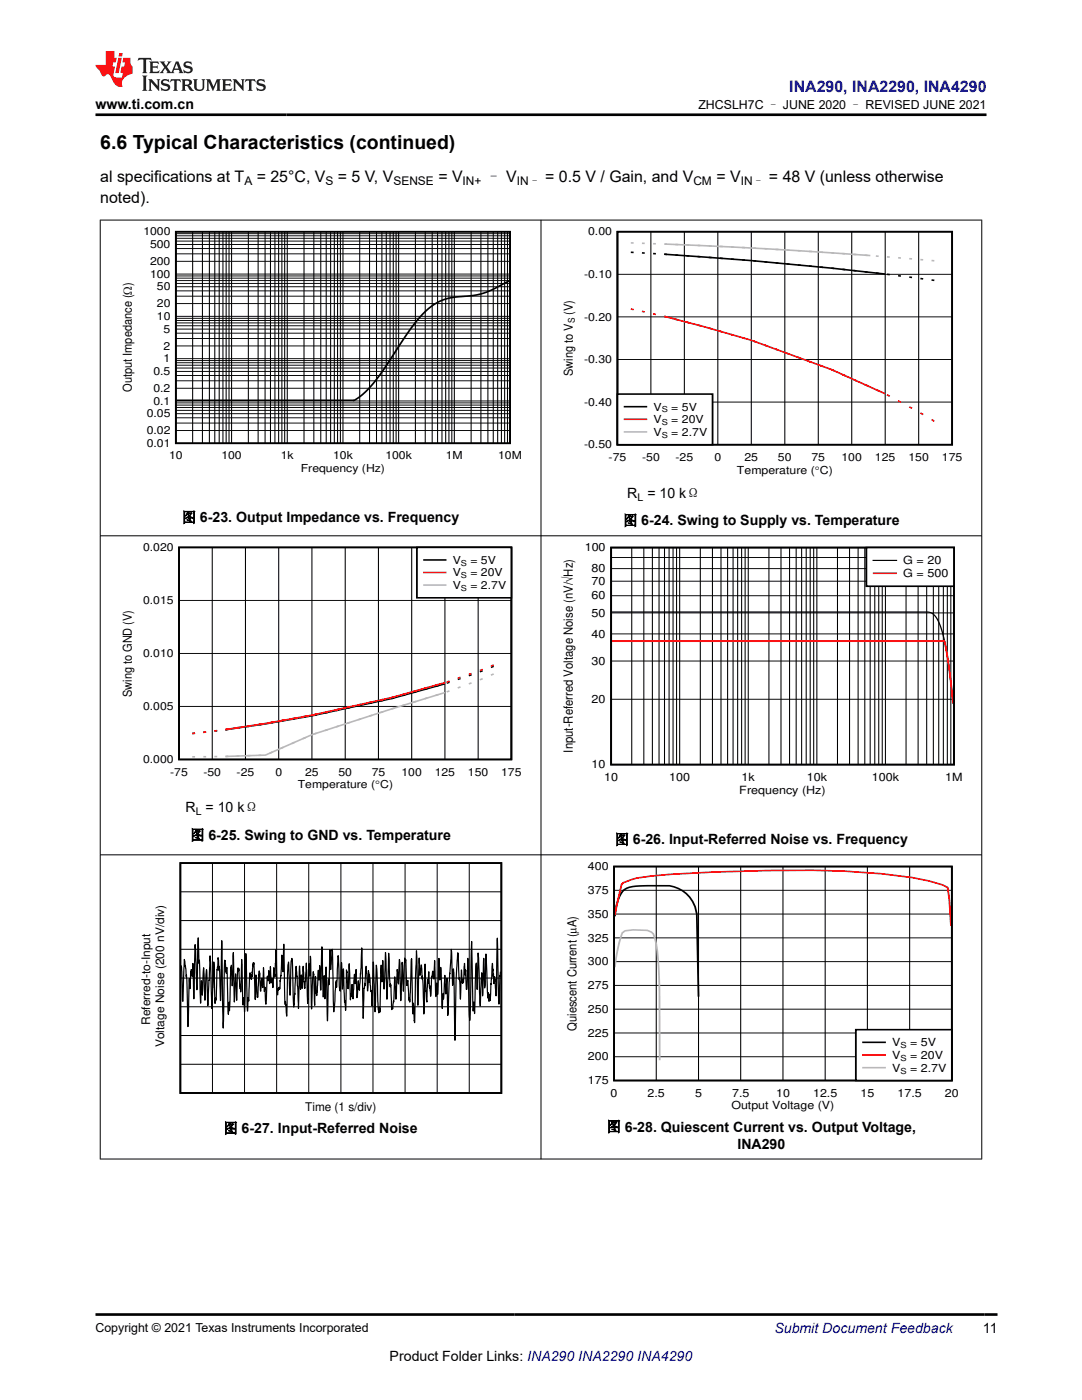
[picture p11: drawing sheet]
<svg xmlns="http://www.w3.org/2000/svg" width="216mm" height="279mm" viewBox="0 0 216 279" stroke-linecap="round" stroke-linejoin="round" font-family="sans-serif">
<defs><g id="words">
<text font-size="3.9" x="20" y="29.8">6.6 Typical Characteristics (continued)</text>
<text font-size="3.2" fill="#00f" x="157.5" y="18.3">INA290, INA2290, INA4290</text>
<g font-size="3.2">
<text x="20" y="40.5">noted).</text>
<text x="20" y="36.3">al specifications at T</text>
<text x="51.2" y="36.3">= 25°C, V</text>
<text x="67.4" y="36.3">= 5 V, V</text>
<text x="87.5" y="36.3">= V</text>
<text x="97" y="36.3">– V</text>
<text x="108.8" y="36.3">= 0.5 V / Gain, and V</text>
<text x="142.9" y="36.3">= V</text>
<text x="153.4" y="36.3">= 48 V (unless otherwise</text>
</g>
<g font-size="2.8">
<text x="19" y="21.7">www.ti.com.cn</text>
<text x="125.2" y="99.3">R = 10 kΩ</text>
<text x="36.3" y="104.2">图 6-23. Output Impedance vs. Frequency</text>
<text x="124.3" y="104.8">图 6-24. Swing to Supply vs. Temperature</text>
<text x="37" y="162.1">R = 10 kΩ</text>
<text x="38" y="167.6">图 6-25. Swing to GND vs. Temperature</text>
<text x="122.7" y="168.5">图 6-26. Input-Referred Noise vs. Frequency</text>
<text x="44.6" y="226.1">图 6-27. Input-Referred Noise</text>
<text x="121.1" y="225.8">图 6-28. Quiescent Current vs. Output Voltage,</text>
<text x="147.1" y="229.2">INA290</text>
<text x="196.1" y="266.1">11</text>
<text x="77.8" y="271.7">Product Folder Links: INA290 INA2290 INA4290</text>
</g>
<text font-size="2.8" fill="#00f" x="154.5" y="266.1">Submit Document Feedback</text>
<g font-size="2.5">
<text x="139.3" y="21.8">ZHCSLH7C – JUNE 2020 – REVISED JUNE 2021</text>
<text x="114.3" y="75.1" transform="rotate(-90 114.3 75.1)">Swing to V (V)</text>
<text x="114.3" y="150.2" transform="rotate(-90 114.3 150.2)">Input-Referred Voltage Noise (nV/óHz)</text>
<text x="115" y="205.7" transform="rotate(-90 115 205.7)">Quiescent Current (PA)</text>
<text x="19" y="265.8">Copyright © 2021 Texas Instruments Incorporated</text>
</g>
<g font-size="2.4">
<text x="48.8" y="36.9">A</text>
<text x="64.9" y="36.9">S</text>
<text x="78.5" y="36.9">SENSE</text>
<text x="92.3" y="36.9">IN+</text>
<text x="103.1" y="36.9">IN–</text>
<text x="138.4" y="36.9">CM</text>
<text x="147.8" y="36.9">IN–</text>
<text x="26.3" y="78.2" transform="rotate(-90 26.3 78.2)">Output Impedance (:)</text>
<text x="26.3" y="139.1" transform="rotate(-90 26.3 139.1)">Swing to GND (V)</text>
<text x="60.9" y="221.7">Time (1 s/div)</text>
</g>
<g font-size="2.3">
<text x="116.7" y="110">100</text>
<text x="180.2" y="112.6">G = 20</text>
<text x="118.1" y="119.6">60</text>
<text x="118.1" y="116.7">70</text>
<text x="118.1" y="114.2">80</text>
<text x="180.2" y="115.2">G = 500</text>
<text x="118.1" y="123.1">50</text>
<text x="118.1" y="127.2">40</text>
<text x="118.1" y="132.7">30</text>
<text x="118.1" y="140.3">20</text>
<text x="118.1" y="153.3">10</text>
<text x="120.6" y="155.9">10</text>
<text x="133.5" y="155.9">100</text>
<text x="148" y="155.9">1k</text>
<text x="161" y="155.9">10k</text>
<text x="174" y="155.9">100k</text>
<text x="188.6" y="155.9">1M</text>
<text x="147.5" y="158.5">Frequency (Hz)</text>
<text x="30" y="204.6" transform="rotate(-90 30 204.6)">Referred-to-Input</text>
<text x="32.8" y="209" transform="rotate(-90 32.8 209)">Voltage Noise (200 nV/div)</text>
</g>
<g font-size="2.2">
<text x="28.6" y="47">1000</text>
<text x="117.4" y="47">0.00</text>
<text x="30" y="52.9">200</text>
<text x="30" y="49.5">500</text>
<text x="30" y="55.4">100</text>
<text x="31.3" y="57.9">50</text>
<text x="116.5" y="55.5">-0.10</text>
<text x="31.3" y="63.9">10</text>
<text x="31.3" y="61.3">20</text>
<text x="116.5" y="64">-0.20</text>
<text x="32.7" y="69.8">2</text>
<text x="32.7" y="66.4">5</text>
<text x="30.6" y="74.8">0.5</text>
<text x="32.7" y="72.3">1</text>
<text x="116.5" y="72.5">-0.30</text>
<text x="29.3" y="83.3">0.05</text>
<text x="30.6" y="80.7">0.1</text>
<text x="30.6" y="78.2">0.2</text>
<text x="116.5" y="81">-0.40</text>
<text x="130.4" y="81.9">V</text>
<text x="133.9" y="81.9">= 5V</text>
<text x="29.3" y="89.2">0.01</text>
<text x="29.3" y="86.6">0.02</text>
<text x="116.5" y="89.5">-0.50</text>
<text x="130.4" y="84.5">V</text>
<text x="130.4" y="87">V</text>
<text x="133.9" y="84.5">= 20V</text>
<text x="133.9" y="87">= 2.7V</text>
<text x="33.7" y="91.7">10</text>
<text x="44.2" y="91.7">100</text>
<text x="56" y="91.7">1k</text>
<text x="60" y="94.2">Frequency (Hz)</text>
<text x="66.5" y="91.7">10k</text>
<text x="76.9" y="91.7">100k</text>
<text x="89" y="91.7">1M</text>
<text x="99.4" y="91.7">10M</text>
<text x="121.4" y="92">-75</text>
<text x="128.1" y="92">-50</text>
<text x="134.8" y="92">-25</text>
<text x="142.6" y="92">0</text>
<text x="147.1" y="94.5">Temperature (qC)</text>
<text x="148.6" y="92">25</text>
<text x="155.2" y="92">50</text>
<text x="161.9" y="92">75</text>
<text x="167.9" y="92">100</text>
<text x="174.6" y="92">125</text>
<text x="181.3" y="92">150</text>
<text x="187.9" y="92">175</text>
<text x="28.5" y="110">0.020</text>
<text x="90.3" y="112.5">V</text>
<text x="93.9" y="112.5">= 5V</text>
<text x="90.3" y="115">V</text>
<text x="90.3" y="117.5">V</text>
<text x="93.9" y="115">= 20V</text>
<text x="93.9" y="117.5">= 2.7V</text>
<text x="28.5" y="120.5">0.015</text>
<text x="28.5" y="131.1">0.010</text>
<text x="28.5" y="141.7">0.005</text>
<text x="28.5" y="152.3">0.000</text>
<text x="34" y="154.8">-75</text>
<text x="40.6" y="154.8">-50</text>
<text x="47.2" y="154.8">-25</text>
<text x="54.9" y="154.8">0</text>
<text x="60.9" y="154.8">25</text>
<text x="67.5" y="154.8">50</text>
<text x="74.2" y="154.8">75</text>
<text x="80.1" y="154.8">100</text>
<text x="86.7" y="154.8">125</text>
<text x="93.4" y="154.8">150</text>
<text x="100" y="154.8">175</text>
<text x="59.4" y="157.3">Temperature (qC)</text>
<text x="117.3" y="173.7">400</text>
<text x="117.3" y="178.4">375</text>
<text x="117.3" y="183.2">350</text>
<text x="117.3" y="187.9">325</text>
<text x="117.3" y="197.4">275</text>
<text x="117.3" y="192.6">300</text>
<text x="117.3" y="202.1">250</text>
<text x="117.3" y="206.9">225</text>
<text x="178" y="208.8">V</text>
<text x="181.6" y="208.8">= 5V</text>
<text x="117.3" y="211.6">200</text>
<text x="178" y="211.3">V</text>
<text x="178" y="213.9">V</text>
<text x="181.6" y="211.3">= 20V</text>
<text x="181.6" y="213.9">= 2.7V</text>
<text x="117.3" y="216.4">175</text>
<text x="121.8" y="218.9">0</text>
<text x="129.2" y="218.9">2.5</text>
<text x="138.7" y="218.9">5</text>
<text x="145.9" y="221.4">Output Voltage (V)</text>
<text x="146.1" y="218.9">7.5</text>
<text x="154.9" y="218.9">10</text>
<text x="162.2" y="218.9">12.5</text>
<text x="171.7" y="218.9">15</text>
<text x="179.1" y="218.9">17.5</text>
<text x="188.6" y="218.9">20</text>
</g>
<g font-size="2.1">
<text x="127.2" y="99.9">L</text>
<text x="39.1" y="162.7">L</text>
</g>
<text font-size="1.8" x="114.7" y="64.5" transform="rotate(-90 114.7 64.5)">S</text>
<g font-size="1.7">
<text x="132" y="82.3">S</text>
<text x="132" y="84.8">S</text>
<text x="132" y="87.4">S</text>
<text x="179.7" y="209.2">S</text>
<text x="179.7" y="211.7">S</text>
<text x="179.7" y="214.2">S</text>
</g>
<g font-size="1.6">
<text x="92" y="112.9">S</text>
<text x="92" y="115.4">S</text>
<text x="92" y="117.9">S</text>
</g>
</g></defs>
<g fill="none" stroke="#000" stroke-width=".34">
<path d="M35.1 46.2h66.7v42.3h-66.7zM101.6 56.1l-3.5 1.8-1.6 .6-1.9 .4-3.5 .4-1.8 .3-1.8 .6-1.6 1.1-1.6 1.4-2.1 2.6-7.1 10.4-1.9 2.2-2 1.7a2.33 2.33 0 0 1-1.7 .3h-34.2M123.2 46.2h66.8v42.5h-66.8zM125.9 50.3l.5 .1M128.1 50.5h.5M130.3 50.6h.6M133.1 50.8l-.6-.1a817.7 817.7 0 0 1 44.1 4M134.8 50.9h.5M137 51.1h.5M139.2 51.2h.6M141.4 51.4h.6M143.7 51.5l.5 .1"/>
<path d="M145.9 51.7h.5M148.1 51.9h.6M150.3 52l.6 .1M152.5 52.3h.6M154.8 52.5h.5M157 52.7h.5M159.2 52.9h.6M161.4 53.1h.6M163.7 53.3l.5 .1M165.9 53.5l.5 .1M168.1 53.8h.6M170.3 54l.6 .1"/>
<path d="M172.5 54.2l.6 .1M174.8 54.5l.5 .1M177 54.7l.5 .1M179.2 55l.6 .1M181.4 55.3l.6 .1M183.7 55.6l.5 .1M185.9 55.9l.5 .1"/>
</g>
<g fill="none" stroke="#000" stroke-width=".2">
<path d="M35.1 59.1h66.7M35.1 58.1h66.7M35.1 57.2h66.7M35.1 56.6h66.7M35.1 56h66.7M35.1 55.5h66.7M35.1 55.1h66.7M35.1 54.7h66.7M35.1 52.2h66.7M35.1 50.7h66.7M35.1 49.6h66.7M35.1 48.8h66.7"/>
<path d="M35.1 48.1h66.7M35.1 47.6h66.7M35.1 47.1h66.7M35.1 46.6h66.7M38.4 46.2v42.3M40.4 46.2v42.3M41.8 46.2v42.3M42.9 46.2v42.3M43.7 46.2v42.3M44.5 46.2v42.3M45.1 46.2v42.3M45.7 46.2v42.3"/>
<path d="M46.2 46.2v42.3M49.6 46.2v42.3M51.5 46.2v42.3M52.9 46.2v42.3M54 46.2v42.3M54.9 46.2v42.3M55.6 46.2v42.3M56.2 46.2v42.3M56.8 46.2v42.3M57.3 46.2v42.3M60.7 46.2v42.3M62.6 46.2v42.3"/>
<path d="M64 46.2v42.3M65.1 46.2v42.3M66 46.2v42.3M66.7 46.2v42.3M67.4 46.2v42.3M67.9 46.2v42.3M68.4 46.2v42.3M71.8 46.2v42.3M73.7 46.2v42.3M75.1 46.2v42.3M76.2 46.2v42.3M77.1 46.2v42.3"/>
<path d="M77.8 46.2v42.3M78.5 46.2v42.3M79 46.2v42.3M79.5 46.2v42.3M82.9 46.2v42.3M84.9 46.2v42.3M86.2 46.2v42.3M87.3 46.2v42.3M88.2 46.2v42.3M88.9 46.2v42.3M89.6 46.2v42.3M90.2 46.2v42.3"/>
<path d="M90.7 46.2v42.3M94 46.2v42.3M96 46.2v42.3M97.4 46.2v42.3M98.4 46.2v42.3M99.3 46.2v42.3M100.1 46.2v42.3M100.7 46.2v42.3M101.3 46.2v42.3M123.2 54.7h66.8M129.9 46.2v42.6M136.6 46.2v42.6"/>
<path d="M143.2 46.2v42.6M149.9 46.2v42.6M156.6 46.2v42.6M163.3 46.2v42.6M170 46.2v42.6M176.6 46.2v42.6M183.3 46.2v42.6M35.1 77.5h66.7M35.1 76h66.7M35.1 74.9h66.7M35.1 74.1h66.7M35.1 73.5h66.7"/>
<path d="M35.1 72.9h66.7M35.1 72.4h66.7M35.1 72h66.7M35.1 71.6h66.7M35.1 69h66.7M35.1 67.5h66.7M35.1 66.5h66.7M35.1 65.7h66.7M35.1 65h66.7M35.1 64.4h66.7M35.1 64h66.7M35.1 63.5h66.7"/>
<path d="M35.1 63.1h66.7M35.1 60.6h66.7M123.2 71.7h66.8M123.2 63.2h66.8M35.1 85.9h66.7M35.1 84.4h66.7M35.1 83.4h66.7M35.1 82.6h66.7M35.1 81.9h66.7M35.1 81.3h66.7M35.1 80.8h66.7M35.1 80.4h66.7"/>
<path d="M35.1 80h66.7M123.2 80.2h66.8"/>
</g>
<g fill="none" stroke="#f00" stroke-width=".34">
<path d="M125.9 61.7l.5 .1M128.1 62.1l.5 .2M130.3 62.6l.6 .2M133.1 63.3l-.6-.2 8.1 2.1 9.3 2.7 16 5.9 10.7 4.8M134.8 63.7l.5 .2M137 64.3l.5 .1M139.2 64.9l.6 .1M141.4 65.5l.6 .1M143.7 66.1l.5 .2M145.9 66.7l.5 .2M148.1 67.4l.6 .1M150.3 68.1l.6 .2"/>
<path d="M152.5 68.9l.6 .2M154.8 69.7l.5 .2M157 70.5l.5 .2M159.2 71.3l.6 .2M161.4 72.1l.6 .2M163.7 72.9l.5 .2M165.9 73.7l.5 .3M168.1 74.7l.6 .3M170.3 75.7l.6 .3M172.5 76.7l.6 .3M174.8 77.8l.5 .2M177 78.8l.5 .3"/>
<path d="M179.2 80l.6 .3M181.4 81.2l.6 .3M183.7 82.4l.5 .3M185.9 83.7l.5 .4"/>
</g>
<g fill="none" stroke="#b8b8b8" stroke-width=".34">
<path d="M125.9 48.5h.5M128.1 48.5l.5 .1M130.3 48.6l.6 .1M132.5 48.7h.6M132.7 48.7l20.5 1 20.5 1.3M134.8 48.8h.5M137 48.9h.5M139.2 49h.6M141.4 49.1h.6M143.7 49.2h.5M145.9 49.3h.5M148.1 49.4h.6"/>
<path d="M150.3 49.5h.6M152.5 49.6l.6 .1M154.8 49.8h.5M157 49.9h.5M159.2 50l.6 .1M161.4 50.2h.6M163.7 50.3l.5 .1M165.9 50.5h.5M168.1 50.6h.6M170.3 50.8h.6M172.5 50.9l.6 .1M174.8 51.1h.5"/>
<path d="M177 51.3h.5M179.2 51.4l.6 .1M181.4 51.6l.6 .1M183.7 51.8l.5 .1M185.9 52h.5"/>
</g>
<path d="M123.2 78.6h19v10.1h-19z" fill-rule="evenodd" fill="#fff"/>
<g fill="none" stroke="#000" stroke-width=".34">
<path d="M123.2 78.6h19v10.1h-19zM124.6 81.2h4.4M35.7 109.2h66.3v42.4h-66.3zM76.4 139.8l-.5 .1M78.6 139.3l-.5 .1M80.9 138.7l-.6 .1M83.1 138l-.6 .2M85.3 137.4l-.6 .2M87.5 136.8l-.6 .2M88.8 136.5a293.3 293.3 0 0 1-43.8 9.1h.5M89.7 136.2l-.6 .1M91.9 135.4l-.6 .2"/>
<path d="M94.1 134.7l-.5 .1M96.3 133.9l-.5 .2M98.5 133l-.5 .2M38.9 146.3l-.5 .1M41.1 146.1l-.5 .1M43.3 145.8l-.5 .1M47.7 145.2l-.5 .1M50 144.9l-.6 .1M52.2 144.6l-.6 .1M54.4 144.2l-.6 .1M56.6 143.8l-.6 .1M58.8 143.5l-.6 .1"/>
<path d="M61 143.1l-.6 .1M63.2 142.6l-.6 .2M65.4 142.2l-.5 .1M67.6 141.7l-.5 .1M69.8 141.2l-.5 .1M72 140.7l-.5 .2M74.2 140.3l-.5 .1"/>
</g>
<g fill="none" stroke="#f00" stroke-width=".34">
<path d="M124.6 83.7h4.4M76.4 139.6l-.5 .1M78.6 139.1l-.5 .1M80.9 138.5l-.6 .1M83.1 137.8l-.6 .2M85.3 137.2l-.6 .2M87.5 136.6l-.6 .2M88.8 136.2a299.1 299.1 0 0 1-43.8 9.4l.5-.1M89.7 135.9l-.6 .2M91.9 135.2l-.6 .2M94.1 134.4l-.5 .2M96.3 133.6l-.5 .2"/>
<path d="M98.5 132.7l-.5 .2M38.9 146.3l-.5 .1M41.1 146.1h-.5M43.3 145.8l-.5 .1M47.7 145.2l-.5 .1M50 144.8l-.6 .1M52.2 144.5l-.6 .1M54.4 144.1l-.6 .1M56.6 143.7l-.6 .1M58.8 143.3l-.6 .1M61 142.9l-.6 .1M63.2 142.5l-.6 .1"/>
<path d="M65.4 142l-.5 .1M67.6 141.5l-.5 .2M69.8 141.1l-.5 .1M72 140.6l-.5 .1M74.2 140.1l-.5 .1"/>
</g>
<g fill="none" stroke="#b8b8b8" stroke-width=".34">
<path d="M124.6 86.2h4.4M83.1 140l-.6 .1M85.3 139.3l-.6 .2M87.5 138.6l-.6 .2M88.8 138.2l-26.6 8.4-9.2 4.1-8 .3 .5-.1M89.7 137.9l-.6 .2M91.9 137.1l-.6 .2M94.1 136.3l-.5 .2M96.3 135.4l-.5 .3M98.5 134.5l-.5 .2M38.4 151h.5M40.6 151h.5"/>
<path d="M42.8 151h.5M47.7 150.9h-.5M50 150.8h-.6M52.2 150.7h-.6M54.4 150.1l-.6 .2M56.6 149.1l-.6 .3M58.8 148.1l-.6 .3M61 147.2l-.6 .2M63.2 146.3l-.6 .2M65.4 145.6l-.5 .2M67.6 144.9l-.5 .2M69.8 144.2l-.5 .2"/>
<path d="M72 143.5l-.5 .1M74.2 142.7l-.5 .2M76.4 142l-.5 .2M78.6 141.3l-.5 .2M80.9 140.6l-.6 .2"/>
</g>
<path d="M35.7 119.8h66.4M42.4 109.2v42.4M49 109.2v42.4M55.6 109.2v42.4M62.2 109.2v42.4M68.9 109.2v42.4M75.5 109.2v42.4M82.1 109.2v42.4M88.8 109.2v42.4M95.4 109.2v42.4M35.7 130.4h66.4M35.7 141h66.4" fill="none" stroke="#000" stroke-width=".2"/>
<path d="M83.2 109.2h18.8v10.1h-18.8z" fill-rule="evenodd" fill="#fff"/>
<path d="M83.2 109.2h18.8v10.1h-18.8zM84.6 111.8h4.3" fill="none" stroke="#000" stroke-width=".34"/>
<path d="M84.6 114.3h4.3" fill="none" stroke="#f00" stroke-width=".34"/>
<path d="M84.6 116.8h4.3" fill="none" stroke="#b8b8b8" stroke-width=".34"/>
<path d="M121.9 109.3h68.5v43.3h-68.5z" fill="none" stroke="#000" stroke-width=".35"/>
<g fill="none" stroke="#000" stroke-width=".2">
<path d="M121.9 118.9h68.5M121.9 116h68.5M121.9 113.5h68.5M121.9 111.3h68.5M126.1 109.3v43.3M128.5 109.3v43.3M130.2 109.3v43.3M131.5 109.3v43.3M132.6 109.3v43.3M133.5 109.3v43.3M134.3 109.3v43.3M135 109.3v43.3"/>
<path d="M135.6 109.3v43.3M139.7 109.3v43.3M142.2 109.3v43.3M143.9 109.3v43.3M145.2 109.3v43.3M146.3 109.3v43.3M147.2 109.3v43.3M148 109.3v43.3M148.7 109.3v43.3M149.3 109.3v43.3M153.4 109.3v43.3M155.8 109.3v43.3"/>
<path d="M157.5 109.3v43.3M158.9 109.3v43.3M160 109.3v43.3M160.9 109.3v43.3M161.7 109.3v43.3M162.4 109.3v43.3M163 109.3v43.3M167.1 109.3v43.3M169.5 109.3v43.3M171.2 109.3v43.3M172.6 109.3v43.3M173.6 109.3v43.3"/>
<path d="M174.6 109.3v43.3M175.3 109.3v43.3M176 109.3v43.3M176.7 109.3v43.3M180.8 109.3v43.3M183.2 109.3v43.3M184.9 109.3v43.3M186.2 109.3v43.3M187.3 109.3v43.3M188.2 109.3v43.3M189 109.3v43.3M189.7 109.3v43.3"/>
<path d="M121.9 139.6h68.5M121.9 131.9h68.5M121.9 126.5h68.5M121.9 122.3h68.5"/>
</g>
<path d="M122.1 122.1l63.4 .1 .7 .4 .8 1 .6 1.3 .6 2 1.1 5.7 .9 7.8" fill="none" stroke="#000" stroke-width=".24"/>
<path d="M122.1 128h66.4l.9 5.4 .8 7" fill="none" stroke="#f00" stroke-width=".35"/>
<path d="M172.9 109.3h17.5v7.7h-17.5z" fill-rule="evenodd" fill="#fff"/>
<path d="M172.9 109.3h17.5v7.7h-17.5zM36 172.2h64v45.9h-64z" fill="none" stroke="#000" stroke-width=".35"/>
<path d="M174.2 111.8h4.7M36.1 192.6l.4 7.2 .3-8.3 .5 3.9 .2 9.5 .2-9.2 .1-.4 .1 2 .2-3.4v.5l.1-.9 .2 1.4 .1-2.6 .2 7 .2-10.8 .4 9 .2-10.3 .5 13 .2-4.5 .2 2.9 .2-5.5 .3 6.5 .3-6.1v.1l.3 7.1 .4-9.9 .4 10.5 .3-9.3 .3 8.3 .1-1.1v.6l.1-.5v.2l.2-6 .1 .1 .1-.5v-2l.3 2.7v-.4l.2 6.3v-.1l.2-11.9 .3 17.5 .3-13.6 .4 2.6 .1-1.1 .3 9.3 .1-2.4 .1 1.7 .4-9.1 .1 4.1 .3-6.6 .2 9.9 .2-5.6 .2 5.2 .3-6.4v.3l.1-.3v.6v-.5l.4 4.7 .2-6.5 .2 8.5 .1 .6 .1-1.5 .2 2.8 .3-11.6 .3 11.5 .1-2.7 .1 .7 .2-5.4 .1-.3 .2 1.3v-.8l.1 .9 .4-3.4 .1 .6 .2 6.8 .2-4.9 .2 3.7 .1 .7 .3-5.2 .3 4 .2-2.6 .2 1.9 .2-4 .1 4.8 .2-.9 .2 3.4 .2-5.5 .1 .5v-.6l.1 .9 .1-2 .2 2.6 .2-3.4 .1 3.2v-.6l.1 .7 .1-1 .2 1.9 .1-4 .2 1.9 .1-.6 .1-4.9 .4 9.1 .1-1.2v.2l.2-.6v.5l.1-.4v.3l.1-.4 .3-6.4 .3 3.3 .1-5.5 .2 11.4 .1 .7 .1-.6v.7l.1-.1 .1 2.3 .2-8.7 .2-2.1 .3 6.6 .2-6.6 .1-.7 .4 9.7 .5-8.1 .5 8.4 .1-8.4 .1-.1 .2 4.6 .1-2.8 .2 2.6 .2-4.4 .3 4.4 .3-5 .3 8.1 .2-8 .2 2.5 .1-4 .3 10.5 .3-7.4 .3 6.7 .2-5.7 .1 3.3 .1 .5 .3-5v-.1l.2 2 .1-2.9 .2 4.9 .2-8.6 .3 9.6v.4l.2-4.3 .1 4.6 .3-6.3 .2 10.7 .2-8.1 .1-.2v1.1l.2-7 .2 4 .3-4 .3 12.4 .5-6.2 .1 1.3 .2-6.2 .3 6.3 .2 .7 .2-5.7 .2 5.3 .2-4 .3 6.6v-.3l.2 1.9 .1-8 .4 3.7 .2-5 .2 7.2 .1-1.1 .1 .5 .1-2.4 .2 2.8 .3-4.7v-.2l.2 1.9 .2-2.8 .1 5.6 .3-3.4 .2 1.9 .5-8.4 .3 14 .1-5.8 .2-1.2v.5l.2-3.9 .3 4.9 .2-4 .2 2.4v-1.6l.3 3.1v.3l.1-.2v.2l.1 2.9 .3-8.8 .3 9.9 .3-9.3 .5 9.5 .1-1.1 .1 1v-.2l.3-9.2 .1 3.4 .2-4.3 .2 5.7 .3-7.3 .3 9.3 .4-9.2 .2 6.8 .1-.6 .1 .4 .2 4.7v-.7l.2 .5 .2-1.5 .2-4.9 .2 4.5 .3-5.9 .2 2.9 .2-4.9 .3 8.2 .2-7.6 .3 5.7 .3-6.6v.8l.1-.5 .1 .2 .1 4.9 .1-.3v.4l.2-1 .2 3.7v-.2l.2 .8 .3-8.7 .2 10.5 .1 .6 .1-2.2 .2 3.9 .4-14.3 .3 10.8 .2-9.4 .2 3.4 .3-2 .3 3.2 .2 6.6 .2-10 .4 7.6 .1-4.5 .1 .8 .2-2.4 .1 3.2 .1-.4 .1 2.1 .2-3.6 .2-1.4 .3 1.6 .1-3.7 .3 7.2 .2-2.7 .1 2.3 .3-7.2 .1 4.3 .2-2.5 .1 .6 .3 7.6 .1-3.1 .1 1.2v-.4l.3-4.4 .1 3.7 .3-3.1 .1 7.5 .8-13.2 .2 7.2 .2-3.3 .1 .7 .2 13.5 .2-12.1 .3-5.3 .6 9.2 .2-5.8 .2 2.6 .1-.8 .1 .6 .2-3.7 .1 2.3 .1-1 .2 3.9 .1-.4 .2-5.8 .3 12.4 .4-15.8 .3 13.6v.3l.2-1.8 .1 2.3 .2-9.4 .1-.7 .2 5.3 .2-7.3 .4 10.6 .3-6.7 .2 4.6v-.2l.2-7.2 .2 5.9 .1-.6 .2-6.2 .3 7.5v1.3l.1-1.1 .1 .4 .1 1.3 .1-1.4 .1 1.3v-.3l.4-7.1 .4 4 .1-1.4 .1 .9v-.4l.2 3.3 .2-11.5 .3 13.1 .4-6.4" fill="none" stroke="#000" stroke-width=".24"/>
<path d="M174.3 114.4h4.5" fill="none" stroke="#f00" stroke-width=".35"/>
<g fill="none" stroke="#000" stroke-width=".2">
<path d="M36 178h64M42.4 172.2v45.9M48.8 172.2v45.9M55.2 172.2v45.9M61.6 172.2v45.9M68 172.2v45.9M74.4 172.2v45.9M80.8 172.2v45.9M87.2 172.2v45.9M93.6 172.2v45.9M122.5 177.7h67.4M130.9 172.9v42.8"/>
<path d="M139.4 172.9v42.8M147.8 172.9v42.8M156.2 172.9v42.8M164.7 172.9v42.8M173.1 172.9v42.8M181.5 172.9v42.8M36 195.2h64M36 189.5h64M36 183.7h64M122.5 196.7h67.4M122.5 191.9h67.4M122.5 187.2h67.4"/>
<path d="M122.5 182.4h67.4M36 212.4h64M36 206.7h64M36 200.9h64M122.5 210.9h67.4M122.5 206.2h67.4M122.5 201.4h67.4"/>
</g>
<path d="M122.5 172.9h67.4v42.7h-67.4zM122.7 182.9a8.6 8.6 0 0 1 1.9-5.4 8.1 8.1 0 0 1 4.7-.7h4.3a6.4 6.4 0 0 1 5.4 5.6l.4 16.5" fill="none" stroke="#000" stroke-width=".34"/>
<path d="M122.7 182.6l1.3-6.1 .4-.3 2.7-1 3-.4a337.4 337.4 0 0 1 38.4-.9l7.4 .5 6.1 .7 3.4 .7 2.7 .8 1 .5 .3 2.5 .4 5.1" fill="none" stroke="#f00" stroke-width=".34"/>
<path d="M122.7 193l.5-3.3 .7-2.7a1.23 1.23 0 0 1 .9-1.3l1.5-.1 2.9 .1 .8 .3 .4 .4a29.6 29.6 0 0 1 1.1 9.6l.1 15.6" fill="none" stroke="#b8b8b8" stroke-width=".34"/>
<path d="M170.8 205.5h19.1v10.1h-19.1z" fill-rule="evenodd" fill="#fff"/>
<path d="M170.8 205.5h19.1v10.1h-19.1zM172.2 208h4.4" fill="none" stroke="#000" stroke-width=".34"/>
<path d="M172.2 210.6h4.4" fill="none" stroke="#f00" stroke-width=".34"/>
<path d="M172.2 213.1h4.4" fill="none" stroke="#b8b8b8" stroke-width=".34"/>
<path d="M19.9 43.9h176.1M20 43.9v187.5M107.9 43.9v187.5M195.9 43.9v187.5M19.9 106.9h176.1M19.9 170.6h176.1M19.9 231.3h176.1" fill="none" stroke="#000" stroke-width=".2"/>
<path d="M27.7 11.6l-.2 .5 .5-.2h.6v.1v2.2l-.2 .4h1l-.2-.4v-2.2v-.1h.5l.5 .2-.1-.5zM29.8 12.3l.2 .4v1.5l-.2 .4h1.9l.1-.6a1.08 1.08 0 0 1-1.3 .2v-.7h.6l.4 .2v-.7l-.4 .2h-.6v-.5l.2-.2a1 1 0 0 1 1 .3l-.1-.5zM31.8 12.3l1 1.1-1 1.2h.9l-.2-.2 .4-.8 .5 .8-.2 .2h1.6l-.2-.2 .1-.5h1l.1 .5-.1 .2h.9l-.2-.3-.8-2h-.5l-1 2.2-.8-1.1 .9-1.1h-.8l.2 .2-.5 .6-.3-.6 .1-.2zM35.2 12.7l.4 1h-.8zM36.8 12.4a.65 .65 0 0 0-.2 .7 .65 .65 0 0 0 .6 .5l.7 .1 .1 .3a.79 .79 0 0 1-.7 .4 .79 .79 0 0 1-.7-.5l.1 .7 .2-.1a.93 .93 0 0 0 1.1 .1 .93 .93 0 0 0 .4-1 1.46 1.46 0 0 0-1.2-.6l-.1-.3a1.09 1.09 0 0 1 1.2 .2l-.2-.6-.1 .1-.6-.2zM28.4 15.1l.2 .4v2.2l-.2 .4h1l-.2-.4v-2.2l.2-.4zM29.6 15.8l.2 .4v1.5l-.2 .4h.8l-.3-.4v-1.3l1.7 1.8v-2l.2-.4h-.8l.2 .2 .1 1.1-1.2-1.3zM32.3 15.9a.65 .65 0 0 0-.2 .8 .65 .65 0 0 0 .7 .4l.6 .2 .1 .2a.79 .79 0 0 1-.7 .4 .79 .79 0 0 1-.7-.5l.1 .7 .2-.1a.93 .93 0 0 0 1.1 .1 .93 .93 0 0 0 .4-.9 1.46 1.46 0 0 0-1.2-.6l-.1-.4a1.09 1.09 0 0 1 1.2 .2l-.2-.6-.1 .1-.6-.1zM34.1 15.8l-.1 .6a.63 .63 0 0 1 .7-.3l.1 1.6-.3 .4h1l-.2-.4v-1.6a.66 .66 0 0 1 .8 .3l-.1-.6zM36.2 15.8l.2 .4v1.5l-.2 .4h.9l-.2-.2v-.7h.5l.1 .2a.79 .79 0 0 0 1.2 .6l-1-.9a.61 .61 0 0 0 .6-.6 .61 .61 0 0 0-.5-.7zM36.9 16.1h.2a.47 .47 0 0 1 .5 .1 .47 .47 0 0 1 .1 .5l-.2 .1-.6 .1zM38.5 15.8l.2 .2a2.27 2.27 0 0 0 .4 2 1.04 1.04 0 0 0 1.7-.7v-1.3l.2-.2h-.8l.2 .4v1.1a.6 .6 0 0 1-.6 .6 .6 .6 0 0 1-.6-.6v-1.1l.3-.4zM41.1 15.8l.2 .4v1.5l-.2 .4h.7l-.2-.4v-1.4l.9 1.9 .8-1.9v1.4l-.2 .4h1l-.3-.4v-1.5l.3-.4h-.8l-.7 1.5-.7-1.5zM44.3 15.8l.2 .4v1.5l-.2 .4h1.9l.1-.6a1.09 1.09 0 0 1-1.3 .2v-.7h.6l.4 .2v-.6l-.4 .2h-.6v-.6l.2-.1a1.01 1.01 0 0 1 1 .3l-.1-.6zM46.4 15.8l.3 .4v1.5l-.3 .4h.8l-.2-.4v-1.3l1.6 1.8v-2l.2-.4h-.7l.2 .2v1.1l-1.2-1.3zM49 15.8l-.1 .6a.63 .63 0 0 1 .8-.3v1.6l-.3 .4h1l-.2-.4v-1.6a.66 .66 0 0 1 .8 .3l-.1-.6zM51.4 15.9a.65 .65 0 0 0-.2 .8 .65 .65 0 0 0 .6 .4l.6 .2 .2 .2a.79 .79 0 0 1-.8 .4 .79 .79 0 0 1-.6-.5l.1 .7 .2-.1a.93 .93 0 0 0 1 .1 .93 .93 0 0 0 .5-.9 1.46 1.46 0 0 0-1.3-.6l-.1-.4a1.09 1.09 0 0 1 1.3 .2l-.2-.6-.2 .1-.5-.1z" fill="#231f20"/>
<path d="M21.1 10.2v2.8h-2.1l.1 .3 .9 1a.95 .95 0 0 0 .9 .9 .59 .59 0 0 1 .6-.4 .59 .59 0 0 1 .5 .4l.4 .7a1.59 1.59 0 0 0 2.1 1.4 1.61 1.61 0 0 1 1-2.3l1-.3-.1-1.5a1.59 1.59 0 0 1-.4-1.7h-1.4l-.2 .9h.5l-.1 .9h-.5l-.2 1v.2l.4 .1-.2 .9h-.6a.73 .73 0 0 1-1.1-.7l.3-1.5h-.5l.2-.9h.5l.2-.9h-.5v-1.3zM23.6 11.5l-.6 3.1h.7l.6-3.1zM23.8 10.6l-.1 .6h.7l.1-.6z" fill="#ed1c24"/>
<path d="M19 22.9h177.8M19.1 262.3h179.9" fill="none" stroke="#000" stroke-width=".53"/>
<use href="#words"/>
</svg>
